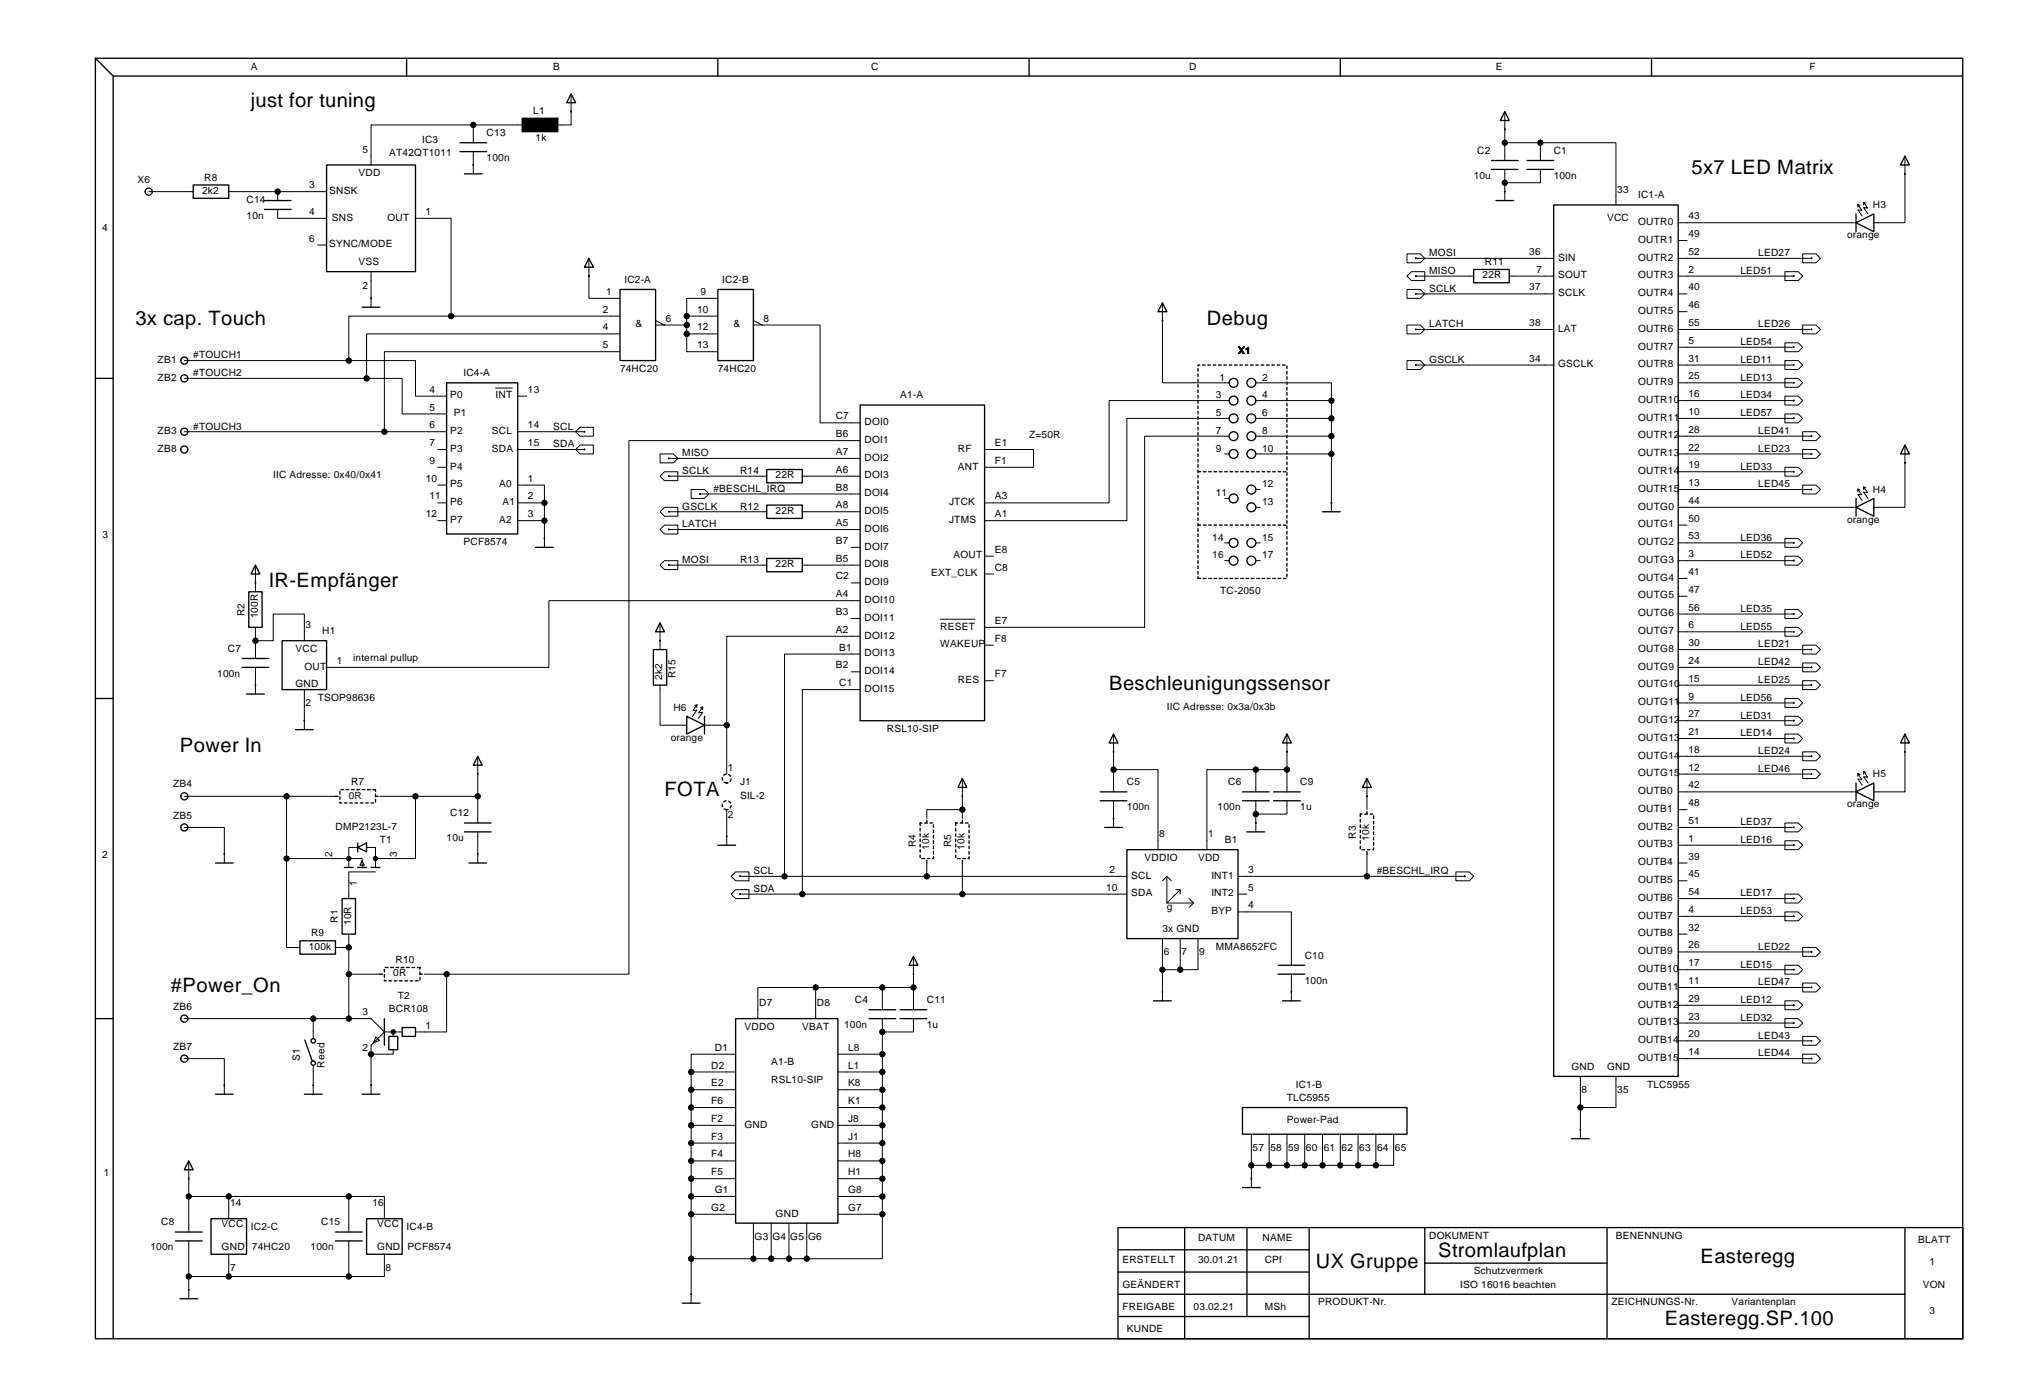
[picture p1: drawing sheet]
<svg xmlns="http://www.w3.org/2000/svg" width="581mm" height="399mm" viewBox="0 0 581 399" stroke-linecap="round" stroke-linejoin="round" font-family="sans-serif">
<defs><g id="words">
<g font-size="5.7">
<text x="71.7" y="30.6">just for tuning</text>
<text x="483.2" y="49.7">5x7 LED Matrix</text>
<text x="38.7" y="92.9">3x cap. Touch</text>
<text x="344.7" y="92.9">Debug</text>
<text x="76.8" y="167.8">IR-Empfänger</text>
<text x="316.8" y="197">Beschleunigungssensor</text>
<text x="51.4" y="214.8">Power In</text>
<text x="189.8" y="227.5">FOTA</text>
<text x="48.8" y="283.4">#Power_On</text>
<text x="410.8" y="358.9">Stromlaufplan</text>
<text x="375.9" y="362.1">UX Gruppe</text>
<text x="485.7" y="360.8">Easteregg</text>
<text x="475.6" y="378.6">Easteregg.SP.100</text>
</g>
<g font-size="2.9">
<text x="71.7" y="20.1">A</text>
<text x="158.1" y="20.1">B</text>
<text x="248.9" y="20.1">C</text>
<text x="339.7" y="20.1">D</text>
<text x="427.3" y="20.1">E</text>
<text x="516.8" y="20.1">F</text>
<text x="152.3" y="32.5">L1</text>
<text x="120.6" y="40.8">IC3</text>
<text x="139" y="38.9">C13</text>
<text x="153" y="40.1">1k</text>
<text x="103.6" y="43.6">5</text>
<text x="111.2" y="44.6">AT42QT1011</text>
<text x="139" y="46">100n</text>
<text x="422" y="44">C2</text>
<text x="443.8" y="44">C1</text>
<text x="39.3" y="52.2">X6</text>
<text x="58.4" y="51.6">R8</text>
<text x="88.4" y="53.8">3</text>
<text x="102.4" y="50.3">VDD</text>
<text x="420.9" y="51.1">10u</text>
<text x="443.8" y="51.1">100n</text>
<text x="57.7" y="55.4">2k2</text>
<text x="70.4" y="57.9">C14</text>
<text x="94" y="55.4">SNSK</text>
<text x="461.9" y="55">33</text>
<text x="467.9" y="56.7">IC1-A</text>
<text x="535" y="59.5">H3</text>
<text x="29.1" y="65.9">4</text>
<text x="70.4" y="62.5">10n</text>
<text x="88.4" y="61.4">4</text>
<text x="94.8" y="63">SNS</text>
<text x="110.7" y="63">OUT</text>
<text x="121.6" y="61.4">1</text>
<text x="459" y="63">VCC</text>
<text x="467.9" y="64.3">OUTR0</text>
<text x="482.3" y="62.6">43</text>
<text x="88.4" y="69">6</text>
<text x="94" y="70.6">SYNC/MODE</text>
<text x="467.9" y="69.4">OUTR1</text>
<text x="482.3" y="67.7">49</text>
<text x="527.6" y="68.1">orange</text>
<text x="102.4" y="75.7">VSS</text>
<text x="408.2" y="73.2">MOSI</text>
<text x="424.1" y="75.7">R11</text>
<text x="436.8" y="72.8">36</text>
<text x="438.9" y="77.9">7</text>
<text x="445.1" y="74.4">SIN</text>
<text x="467.9" y="74.4">OUTR2</text>
<text x="482.3" y="77.9">2</text>
<text x="482.3" y="72.8">52</text>
<text x="502.2" y="73.2">LED27</text>
<text x="103.6" y="82.4">2</text>
<text x="178.4" y="80.8">IC2-A</text>
<text x="206.3" y="80.8">IC2-B</text>
<text x="408.2" y="83.3">SCLK</text>
<text x="408.2" y="78.2">MISO</text>
<text x="423.5" y="79.5">22R</text>
<text x="436.8" y="83">37</text>
<text x="445.1" y="79.5">SOUT</text>
<text x="467.9" y="79.5">OUTR3</text>
<text x="482.3" y="83">40</text>
<text x="497.1" y="78.2">LED51</text>
<text x="172.2" y="89.3">2</text>
<text x="173.2" y="84.2">1</text>
<text x="199.1" y="89.3">10</text>
<text x="200.1" y="84.2">9</text>
<text x="445.1" y="84.6">SCLK</text>
<text x="467.9" y="89.7">OUTR5</text>
<text x="467.9" y="84.6">OUTR4</text>
<text x="482.3" y="88">46</text>
<text x="172.2" y="94.4">4</text>
<text x="181.5" y="93.5">&amp;</text>
<text x="190.2" y="91.9">6</text>
<text x="199.1" y="94.4">12</text>
<text x="209.5" y="93.5">&amp;</text>
<text x="218.1" y="91.9">8</text>
<text x="408.2" y="93.5">LATCH</text>
<text x="436.8" y="93.1">38</text>
<text x="445.1" y="94.8">LAT</text>
<text x="467.9" y="94.8">OUTR6</text>
<text x="482.3" y="93.1">55</text>
<text x="502.2" y="93.5">LED26</text>
<text x="172.2" y="99.5">5</text>
<text x="199.1" y="99.5">13</text>
<text x="353.6" y="101.1">X1</text>
<text x="467.9" y="99.8">OUTR7</text>
<text x="482.3" y="98.2">5</text>
<text x="497.1" y="98.6">LED54</text>
<text x="45" y="103.6">ZB1</text>
<text x="55.2" y="107.5">#TOUCH2</text>
<text x="55.2" y="102.4">#TOUCH1</text>
<text x="132.4" y="107.5">IC4-A</text>
<text x="177.1" y="106.2">74HC20</text>
<text x="205" y="106.2">74HC20</text>
<text x="408.2" y="103.6">GSCLK</text>
<text x="436.8" y="103.3">34</text>
<text x="445.1" y="104.9">GSCLK</text>
<text x="467.9" y="104.9">OUTR8</text>
<text x="482.3" y="103.3">31</text>
<text x="497.1" y="103.6">LED11</text>
<text x="45" y="108.7">ZB2</text>
<text x="122.6" y="112.2">4</text>
<text x="128.6" y="113.8">P0</text>
<text x="141.5" y="113.8">INT</text>
<text x="150.8" y="112.2">13</text>
<text x="257.1" y="113.8">A1-A</text>
<text x="347.3" y="113.8">3</text>
<text x="348.3" y="108.7">1</text>
<text x="360.5" y="113.8">4</text>
<text x="360.5" y="108.7">2</text>
<text x="467.9" y="110">OUTR9</text>
<text x="482.3" y="113.4">16</text>
<text x="482.3" y="108.4">25</text>
<text x="497.1" y="108.7">LED13</text>
<text x="497.1" y="113.8">LED34</text>
<text x="122.6" y="117.3">5</text>
<text x="129.6" y="118.9">P1</text>
<text x="238.7" y="119.8">C7</text>
<text x="347.3" y="118.9">5</text>
<text x="360.5" y="118.9">6</text>
<text x="467.9" y="115.1">OUTR10</text>
<text x="482.3" y="118.5">10</text>
<text x="497.1" y="118.9">LED57</text>
<text x="45" y="124">ZB3</text>
<text x="55.2" y="122.7">#TOUCH3</text>
<text x="122.6" y="122.3">6</text>
<text x="128.6" y="124">P2</text>
<text x="140.5" y="124">SCL</text>
<text x="150.8" y="122.3">14</text>
<text x="158.1" y="122.7">SCL</text>
<text x="238.7" y="124.9">B6</text>
<text x="247" y="121.4">DOI0</text>
<text x="293.9" y="125.2">Z=50R</text>
<text x="347.3" y="124">7</text>
<text x="360.5" y="124">8</text>
<text x="467.9" y="125.2">OUTR12</text>
<text x="467.9" y="120.2">OUTR11</text>
<text x="482.3" y="123.6">28</text>
<text x="502.2" y="124">LED41</text>
<text x="45" y="129">ZB8</text>
<text x="122.6" y="127.4">7</text>
<text x="128.6" y="129">P3</text>
<text x="140.5" y="129">SDA</text>
<text x="150.8" y="127.4">15</text>
<text x="158.1" y="127.8">SDA</text>
<text x="194.9" y="130.3">MISO</text>
<text x="238.7" y="130">A7</text>
<text x="247" y="131.6">DOI2</text>
<text x="247" y="126.5">DOI1</text>
<text x="273.6" y="129">RF</text>
<text x="284.1" y="127.4">E1</text>
<text x="347.3" y="129">9</text>
<text x="360.5" y="129">10</text>
<text x="467.9" y="130.3">OUTR13</text>
<text x="482.3" y="128.7">22</text>
<text x="502.2" y="129">LED23</text>
<text x="78" y="136.7">IIC Adresse: 0x40/0x41</text>
<text x="121.6" y="137.6">10</text>
<text x="122.6" y="132.5">9</text>
<text x="128.6" y="134.1">P4</text>
<text x="150.8" y="137.6">1</text>
<text x="194.9" y="135.4">SCLK</text>
<text x="211.4" y="135.4">R14</text>
<text x="221.6" y="136.7">22R</text>
<text x="238.7" y="135">A6</text>
<text x="247" y="136.7">DOI3</text>
<text x="273.6" y="134.1">ANT</text>
<text x="284.1" y="132.5">F1</text>
<text x="467.9" y="135.4">OUTR14</text>
<text x="482.3" y="133.8">19</text>
<text x="497.1" y="134.1">LED33</text>
<text x="122.6" y="142.7">11</text>
<text x="128.6" y="139.2">P5</text>
<text x="142.6" y="139.2">A0</text>
<text x="150.8" y="142.7">2</text>
<text x="203.8" y="140.5">#BESCHL_IRQ</text>
<text x="238.7" y="140.1">B8</text>
<text x="247" y="141.7">DOI4</text>
<text x="284.1" y="142.7">A3</text>
<text x="347.3" y="141.7">11</text>
<text x="360.5" y="139.2">12</text>
<text x="467.9" y="140.5">OUTR15</text>
<text x="482.3" y="143.9">44</text>
<text x="482.3" y="138.8">13</text>
<text x="502.2" y="139.2">LED45</text>
<text x="535" y="140.7">H4</text>
<text x="121.6" y="147.7">12</text>
<text x="128.6" y="144.3">P6</text>
<text x="128.6" y="149.4">P7</text>
<text x="142.6" y="149.4">A2</text>
<text x="143.6" y="144.3">A1</text>
<text x="150.8" y="147.7">3</text>
<text x="194.9" y="145.6">GSCLK</text>
<text x="211.4" y="145.6">R12</text>
<text x="221.6" y="146.8">22R</text>
<text x="238.7" y="145.2">A8</text>
<text x="247" y="146.8">DOI5</text>
<text x="271.1" y="149.4">JTMS</text>
<text x="271.1" y="144.3">JTCK</text>
<text x="284.1" y="147.7">A1</text>
<text x="360.5" y="144.3">13</text>
<text x="467.9" y="145.6">OUTG0</text>
<text x="482.3" y="149">50</text>
<text x="527.6" y="149.4">orange</text>
<text x="29.3" y="153.8">3</text>
<text x="132.4" y="155.7">PCF8574</text>
<text x="194.9" y="150.6">LATCH</text>
<text x="238.7" y="150.3">A5</text>
<text x="238.7" y="155.4">B7</text>
<text x="247" y="151.9">DOI6</text>
<text x="346.3" y="154.4">14</text>
<text x="360.5" y="154.4">15</text>
<text x="467.9" y="155.7">OUTG2</text>
<text x="467.9" y="150.6">OUTG1</text>
<text x="482.3" y="154.1">53</text>
<text x="497.1" y="154.4">LED36</text>
<text x="194.9" y="160.8">MOSI</text>
<text x="211.4" y="160.8">R13</text>
<text x="238.7" y="160.4">B5</text>
<text x="247" y="157">DOI7</text>
<text x="272.4" y="159.5">AOUT</text>
<text x="284.1" y="157.9">E8</text>
<text x="346.3" y="159.5">16</text>
<text x="360.5" y="159.5">17</text>
<text x="467.9" y="160.8">OUTG3</text>
<text x="482.3" y="159.2">3</text>
<text x="497.1" y="159.5">LED52</text>
<text x="221.6" y="162.1">22R</text>
<text x="238.7" y="165.5">C2</text>
<text x="247" y="167.1">DOI9</text>
<text x="247" y="162.1">DOI8</text>
<text x="266" y="164.6">EXT_CLK</text>
<text x="284.1" y="163">C8</text>
<text x="467.9" y="165.9">OUTG4</text>
<text x="482.3" y="164.2">41</text>
<text x="238.7" y="170.6">A4</text>
<text x="247" y="172.2">DOI10</text>
<text x="348.6" y="169.7">TC-2050</text>
<text x="467.9" y="171">OUTG5</text>
<text x="482.3" y="169.3">47</text>
<text x="69.8" y="176" transform="rotate(-90 69.8 176)">R2</text>
<text x="73.6" y="176.7" transform="rotate(-90 73.6 176.7)">100R</text>
<text x="87.3" y="179.5">3</text>
<text x="238.7" y="175.7">B3</text>
<text x="247" y="177.3">DOI11</text>
<text x="268.5" y="179.8">RESET</text>
<text x="284.1" y="178.2">E7</text>
<text x="467.9" y="176">OUTG6</text>
<text x="482.3" y="179.5">6</text>
<text x="482.3" y="174.4">56</text>
<text x="497.1" y="174.8">LED35</text>
<text x="497.1" y="179.8">LED55</text>
<text x="92" y="181.1">H1</text>
<text x="238.7" y="180.8">A2</text>
<text x="239.7" y="185.8">B1</text>
<text x="247" y="182.4">DOI12</text>
<text x="268.5" y="184.9">WAKEUP</text>
<text x="284.1" y="183.3">F8</text>
<text x="467.9" y="181.1">OUTG7</text>
<text x="482.3" y="184.6">30</text>
<text x="502.2" y="184.9">LED21</text>
<text x="65.1" y="186.2">C7</text>
<text x="84.4" y="186.2">VCC</text>
<text x="86.9" y="191.3">OUT</text>
<text x="96.2" y="189.6">1</text>
<text x="100.9" y="188.7">internal pullup</text>
<text x="238.7" y="190.9">B2</text>
<text x="247" y="187.5">DOI13</text>
<text x="467.9" y="186.2">OUTG8</text>
<text x="467.9" y="191.3">OUTG9</text>
<text x="482.3" y="189.6">24</text>
<text x="502.2" y="190">LED42</text>
<text x="62" y="193.3">100n</text>
<text x="84.4" y="196.4">GND</text>
<text x="189.2" y="194.2" transform="rotate(-90 189.2 194.2)">2k2</text>
<text x="193" y="193.8" transform="rotate(-90 193 193.8)">R15</text>
<text x="239.7" y="196">C1</text>
<text x="247" y="192.5">DOI14</text>
<text x="247" y="197.6">DOI15</text>
<text x="273.6" y="195.1">RES</text>
<text x="284.1" y="193.5">F7</text>
<text x="467.9" y="196.4">OUTG10</text>
<text x="482.3" y="194.7">15</text>
<text x="502.2" y="195.1">LED25</text>
<text x="87.3" y="201.8">2</text>
<text x="90.7" y="200.2">TSOP98636</text>
<text x="192.3" y="203">H6</text>
<text x="333.3" y="202.7">IIC Adresse: 0x3a/0x3b</text>
<text x="467.9" y="201.4">OUTG11</text>
<text x="482.3" y="199.8">9</text>
<text x="497.1" y="200.2">LED56</text>
<text x="253.3" y="209.1">RSL10-SIP</text>
<text x="467.9" y="206.5">OUTG12</text>
<text x="482.3" y="210">21</text>
<text x="482.3" y="204.9">27</text>
<text x="497.1" y="205.2">LED31</text>
<text x="191.6" y="211.6">orange</text>
<text x="467.9" y="211.6">OUTG13</text>
<text x="482.3" y="215">18</text>
<text x="497.1" y="210.3">LED14</text>
<text x="502.2" y="215.4">LED24</text>
<text x="207.9" y="220.1">1</text>
<text x="467.9" y="221.8">OUTG15</text>
<text x="467.9" y="216.7">OUTG14</text>
<text x="482.3" y="220.1">12</text>
<text x="502.2" y="220.5">LED46</text>
<text x="49.5" y="224.9">ZB4</text>
<text x="100.3" y="224.3">R7</text>
<text x="211.4" y="224.3">J1</text>
<text x="321.9" y="224.3">C5</text>
<text x="350.8" y="224.3">C6</text>
<text x="371.4" y="224.3">C9</text>
<text x="467.9" y="226.8">OUTB0</text>
<text x="482.3" y="225.2">42</text>
<text x="535" y="222">H5</text>
<text x="49.5" y="233.8">ZB5</text>
<text x="99.6" y="228.1">0R</text>
<text x="128.6" y="233.2">C12</text>
<text x="207.9" y="233.5">2</text>
<text x="211.4" y="228.1">SIL-2</text>
<text x="321.9" y="231.4">100n</text>
<text x="347.8" y="231.4">100n</text>
<text x="371.4" y="231.4">1u</text>
<text x="467.9" y="231.9">OUTB1</text>
<text x="482.3" y="230.3">48</text>
<text x="527.6" y="230.6">orange</text>
<text x="95.8" y="237">DMP2123L-7</text>
<text x="331.1" y="239.2">8</text>
<text x="345.1" y="239.2">1</text>
<text x="387.3" y="239.5" transform="rotate(-90 387.3 239.5)">R3</text>
<text x="467.9" y="237">OUTB2</text>
<text x="482.3" y="235.4">51</text>
<text x="497.1" y="235.7">LED37</text>
<text x="29.1" y="245.1">2</text>
<text x="94.8" y="244.9" transform="rotate(-90 94.8 244.9)">2</text>
<text x="108.5" y="240.8">T1</text>
<text x="113.3" y="244.9" transform="rotate(-90 113.3 244.9)">3</text>
<text x="127.6" y="240.3">10u</text>
<text x="261.6" y="242.1" transform="rotate(-90 261.6 242.1)">R4</text>
<text x="265.4" y="242.7" transform="rotate(-90 265.4 242.7)">10k</text>
<text x="271.7" y="242.1" transform="rotate(-90 271.7 242.1)">R5</text>
<text x="275.5" y="242.7" transform="rotate(-90 275.5 242.7)">10k</text>
<text x="327" y="245.9">VDDIO</text>
<text x="342.2" y="245.9">VDD</text>
<text x="349.8" y="240.8">B1</text>
<text x="391.1" y="240.2" transform="rotate(-90 391.1 240.2)">10k</text>
<text x="467.9" y="242.1">OUTB3</text>
<text x="482.3" y="245.5">39</text>
<text x="482.3" y="240.4">1</text>
<text x="497.1" y="240.8">LED16</text>
<text x="215.2" y="249.7">SCL</text>
<text x="317" y="249.3">2</text>
<text x="323.2" y="251">SCL</text>
<text x="346" y="251">INT1</text>
<text x="356.5" y="249.3">3</text>
<text x="393.3" y="249.7">#BESCHL_IRQ</text>
<text x="467.9" y="247.2">OUTB4</text>
<text x="482.3" y="250.6">45</text>
<text x="101.9" y="253" transform="rotate(-90 101.9 253)">1</text>
<text x="215.2" y="254.8">SDA</text>
<text x="315.9" y="254.4">10</text>
<text x="323.2" y="256">SDA</text>
<text x="346" y="256">INT2</text>
<text x="356.5" y="254.4">5</text>
<text x="467.9" y="252.2">OUTB5</text>
<text x="467.9" y="257.3">OUTB6</text>
<text x="482.3" y="255.7">54</text>
<text x="497.1" y="256">LED17</text>
<text x="96.5" y="263.7" transform="rotate(-90 96.5 263.7)">R1</text>
<text x="333.3" y="259.9">g</text>
<text x="346" y="261.1">BYP</text>
<text x="356.5" y="259.5">4</text>
<text x="467.9" y="262.4">OUTB7</text>
<text x="482.3" y="260.8">4</text>
<text x="497.1" y="261.1">LED53</text>
<text x="88.8" y="267.5">R9</text>
<text x="100.3" y="264.3" transform="rotate(-90 100.3 264.3)">10R</text>
<text x="332" y="266.2">3x GND</text>
<text x="467.9" y="267.5">OUTB8</text>
<text x="482.3" y="265.8">32</text>
<text x="88.2" y="271.3">100k</text>
<text x="113" y="275.1">R10</text>
<text x="332.4" y="272.9">6</text>
<text x="337.5" y="272.9">7</text>
<text x="342.6" y="272.9">9</text>
<text x="347.3" y="271.3">MMA8652FC</text>
<text x="372.7" y="273.8">C10</text>
<text x="467.9" y="272.6">OUTB9</text>
<text x="482.3" y="270.9">26</text>
<text x="502.2" y="271.3">LED22</text>
<text x="112.3" y="278.9">0R</text>
<text x="372.7" y="280.9">100n</text>
<text x="467.9" y="277.6">OUTB10</text>
<text x="482.3" y="281.1">11</text>
<text x="482.3" y="276">17</text>
<text x="497.1" y="276.4">LED15</text>
<text x="502.2" y="281.4">LED47</text>
<text x="113.6" y="285.3">T2</text>
<text x="216.8" y="287.4">D7</text>
<text x="233.3" y="287.4">D8</text>
<text x="244.2" y="286.5">C4</text>
<text x="264.7" y="286.5">C11</text>
<text x="467.9" y="282.7">OUTB11</text>
<text x="467.9" y="287.8">OUTB12</text>
<text x="482.3" y="286.2">29</text>
<text x="497.1" y="286.5">LED12</text>
<text x="49.5" y="288.4">ZB6</text>
<text x="103.6" y="290">3</text>
<text x="111.1" y="289.1">BCR108</text>
<text x="121.6" y="293.8">1</text>
<text x="241.1" y="293.6">100n</text>
<text x="264.7" y="293.6">1u</text>
<text x="467.9" y="292.9">OUTB13</text>
<text x="482.3" y="291.2">23</text>
<text x="497.1" y="291.6">LED32</text>
<text x="49.5" y="299.9">ZB7</text>
<text x="212.7" y="294.1">VDDO</text>
<text x="229.2" y="294.1">VBAT</text>
<text x="467.9" y="298">OUTB14</text>
<text x="482.3" y="296.3">20</text>
<text x="502.2" y="296.7">LED43</text>
<text x="85.7" y="303" transform="rotate(-90 85.7 303)">S1</text>
<text x="92.7" y="304.9" transform="rotate(-90 92.7 304.9)">Reed</text>
<text x="103.6" y="300.1">2</text>
<text x="203.2" y="305.2">D2</text>
<text x="204.2" y="300.1">D1</text>
<text x="220.3" y="304.3">A1-B</text>
<text x="242.2" y="305.2">L1</text>
<text x="242.2" y="300.1">L8</text>
<text x="448.9" y="305.6">GND</text>
<text x="459" y="305.6">GND</text>
<text x="467.9" y="303">OUTB15</text>
<text x="482.3" y="301.4">14</text>
<text x="502.2" y="301.8">LED44</text>
<text x="203.2" y="310.3">E2</text>
<text x="220.3" y="309.4">RSL10-SIP</text>
<text x="242.2" y="310.3">K8</text>
<text x="370.1" y="310.7">IC1-B</text>
<text x="470.5" y="310.7">TLC5955</text>
<text x="203.2" y="315.4">F6</text>
<text x="242.2" y="315.4">K1</text>
<text x="367.6" y="314.5">TLC5955</text>
<text x="451.8" y="312.3">8</text>
<text x="461.9" y="312.3">35</text>
<text x="203.2" y="320.5">F2</text>
<text x="212.7" y="322.1">GND</text>
<text x="231.7" y="322.1">GND</text>
<text x="242.2" y="320.5">J8</text>
<text x="367.6" y="320.8">Power-Pad</text>
<text x="203.2" y="325.5">F3</text>
<text x="242.2" y="325.5">J1</text>
<text x="357.8" y="328.8">57</text>
<text x="362.9" y="328.8">58</text>
<text x="368" y="328.8">59</text>
<text x="373" y="328.8">60</text>
<text x="378.1" y="328.8">61</text>
<text x="383.2" y="328.8">62</text>
<text x="388.3" y="328.8">63</text>
<text x="393.4" y="328.8">64</text>
<text x="398.4" y="328.8">65</text>
<text x="29.7" y="335.8">1</text>
<text x="203.2" y="330.6">F4</text>
<text x="203.2" y="335.7">F5</text>
<text x="242.2" y="335.7">H1</text>
<text x="242.2" y="330.6">H8</text>
<text x="204.2" y="340.8">G1</text>
<text x="242.2" y="340.8">G8</text>
<text x="65.7" y="344.6">14</text>
<text x="106.4" y="344.6">16</text>
<text x="203.2" y="345.9">G2</text>
<text x="221.6" y="347.5">GND</text>
<text x="242.2" y="345.9">G7</text>
<text x="46" y="350">C8</text>
<text x="63.3" y="350.5">VCC</text>
<text x="71.7" y="351.3">IC2-C</text>
<text x="91.8" y="350">C15</text>
<text x="107.8" y="350.5">VCC</text>
<text x="116.1" y="351.3">IC4-B</text>
<text x="408.2" y="353.8">DOKUMENT</text>
<text x="461.6" y="353.8">BENENNUNG</text>
<text x="43" y="357.1">100n</text>
<text x="63.3" y="357.1">GND</text>
<text x="71.9" y="357.1">74HC20</text>
<text x="88.7" y="357.1">100n</text>
<text x="107.8" y="357.1">GND</text>
<text x="116.4" y="357.1">PCF8574</text>
<text x="215.6" y="354.2">G3</text>
<text x="220.6" y="354.2">G4</text>
<text x="225.7" y="354.2">G5</text>
<text x="230.8" y="354.2">G6</text>
<text x="342.2" y="354.5">DATUM</text>
<text x="360.6" y="354.5">NAME</text>
<text x="547.9" y="355.1">BLATT</text>
<text x="65.7" y="363.1">7</text>
<text x="110.2" y="363.1">8</text>
<text x="320.6" y="360.8">ERSTELLT</text>
<text x="342.2" y="360.8">30.01.21</text>
<text x="361.3" y="360.8">CPf</text>
<text x="420.9" y="364">Schutzvermerk</text>
<text x="551.1" y="361.5">1</text>
<text x="320.6" y="367.8">GEÄNDERT</text>
<text x="417.1" y="367.8">ISO 16016 beachten</text>
<text x="549.2" y="367.8">VON</text>
<text x="320.6" y="374.2">FREIGABE</text>
<text x="340.9" y="374.2">03.02.21</text>
<text x="361.3" y="374.2">MSh</text>
<text x="376.5" y="372.9">PRODUKT-Nr.</text>
<text x="460.3" y="372.9">ZEICHNUNGS-Nr.</text>
<text x="494.6" y="372.9">Variantenplan</text>
<text x="551.1" y="375.4">3</text>
<text x="321.9" y="380.5">KUNDE</text>
</g>
</g></defs>
<g fill="none" stroke="#000" stroke-width=".29">
<path d="M135.2 35.7h-29.2v11.4M135.2 35.7v5.1M135.2 35.7h14M163.1 26.8v8.9h-3.8M429.8 31.9v14M42.5 54.7h12.7M65.3 54.7h28M79.3 59.8v2.6h14M79.3 54.7v2.6M135.2 43.3v6.4M429.8 48.4v8.9M429.8 40.8h10.2"/>
<path d="M440 40.8h21.6v17.8M440 48.4v3.8h-10.2M440 40.8v5.1M530.7 59.2v-.8l1.1 1.7-1.1-.2 1.2 1.8M530.7 58.4l.6 .3M532.3 58.6v-.8l1.2 1.6-1.2-.1 1.3 1.8M532.3 57.8l.7 .2M544.1 44.6v19h-8.9M90.7 70h2.6M106 77.6v10.2M118.7 62.4h10.1v27.9M168.2 73.8v11.4h8.9"/>
<path d="M401.9 72.5h3.8l1.3 1.3-1.3 1.3h-3.8zM401.9 78.9l1.3-1.3h3.8v2.5h-3.8zM404.4 73.8h39.4M404.4 78.9h16.5M431.1 78.9h12.7M479.4 73.8h38.1M479.4 63.6h50.8M479.4 78.9h33M479.4 68.7h2.5M509.8 77.6h3.9l1.2 1.3-1.2 1.2h-3.9zM514.9 72.5h3.8l1.3 1.3-1.3 1.3h-3.8zM128.8 90.3h-29.2v12.7"/>
<path d="M128.8 90.3h48.3M177.1 95.4h-72.4v12.7h-52.1M187.3 91.6l2.5 1.2h-2.5zM189.8 92.8h6.4M196.2 95.4v5.1h8.8M196.2 90.3v5.1M196.2 90.3h8.8M196.2 95.4h8.8M205 85.2h-8.8v5.1M215.2 91.6l2.5 1.2h-2.5zM217.7 92.8h16.6v28h11.4M332 86.5v22.9h19.1"/>
<path d="M401.9 82.7h3.8l1.3 1.3-1.3 1.2h-3.8zM401.9 92.8h3.8l1.3 1.3-1.3 1.3h-3.8zM404.4 94.1h39.4M404.4 84h39.4M479.4 94.1h38.1M479.4 99.2h33M479.4 84h2.5M479.4 89h2.5M509.8 97.9h3.9l1.2 1.3-1.2 1.3h-3.9zM514.9 92.8h3.8l1.3 1.3-1.3 1.3h-3.8zM52.6 103h47M99.6 103h19.1v10.2h8.9"/>
<path d="M104.7 108.1h10.2v10.1h12.7M141.5 110.8h4.8M147.9 113.2h2.5M177.1 100.5h-67.3v22.8M351.1 119.5h-29.2v29.2h-40.7M351.1 114.4h-34.3v29.2h-35.6M358.7 109.4h21.6v5M358.7 119.5h21.6v5.1M358.7 114.4h21.6M380.3 114.4v5.1M401.9 103h3.8l1.3 1.3-1.3 1.2h-3.8zM404.4 104.3h39.4"/>
<path d="M479.4 114.4h33M479.4 109.4h33M479.4 104.3h33M479.4 119.5h33M509.8 108.1h3.9l1.2 1.3-1.2 1.2h-3.9zM509.8 103h3.9l1.2 1.3-1.2 1.2h-3.9zM509.8 113.2h3.9l1.2 1.2-1.2 1.3h-3.9zM509.8 118.2h3.9l1.2 1.3-1.2 1.3h-3.9zM52.6 123.3h75M125 128.4h2.6M125 133.5h2.6M125 138.6h2.6"/>
<path d="M147.9 138.6h7.6v5M147.9 123.3h19M147.9 128.4h19M164.4 128.4l1.3-1.3h3.8v2.6h-3.8zM164.4 123.3l1.3-1.2h3.8v2.5h-3.8zM188.5 129.7h3.8l1.3 1.2-1.3 1.3h-3.8zM188.5 136l1.3-1.2h3.8v2.5h-3.8zM191.1 136h27.9M191.1 130.9h54.6M197.4 139.8h3.8l1.3 1.3-1.3 1.3h-3.8zM229.2 136h16.5M245.7 125.9h-66.1v152.4h-52"/>
<path d="M281.2 128.4h14v5.1h-14M349.8 129.7h1.3M351.1 124.6h-24.1v54.6h-45.8M358.7 129.7h21.6M358.7 124.6h21.6M358.7 139.8h1.3M380.3 124.6v21.6M479.4 129.7h38.1M479.4 124.6h38.1M479.4 139.8h38.1M479.4 134.8h33M509.8 133.5h3.9l1.2 1.3-1.2 1.2h-3.9z"/>
<path d="M514.9 123.3h3.8l1.3 1.3-1.3 1.3h-3.8zM514.9 138.6h3.8l1.3 1.2-1.3 1.3h-3.8zM514.9 128.4h3.8l1.3 1.3-1.3 1.2h-3.8zM530.7 139.7l.6 .3M532.3 139.8v-.7l1.2 1.6-1.2-.1 1.3 1.8M532.3 139.1l.7 .2M544.1 127.1v17.8h-8.9M125 143.6h2.6M125 148.7h2.6M147.9 143.6h7.6M147.9 148.7h7.6M155.5 143.6v12.7"/>
<path d="M188.5 151.3l1.3-1.3h3.8v2.5h-3.8zM188.5 146.2l1.3-1.3h3.8v2.6h-3.8zM191.1 146.2h27.9M191.1 151.3h54.6M200 141.1h45.7M229.2 146.2h16.5M243.1 156.3h2.6M281.2 158.9h2.6M349.8 155.1h1.3M349.8 142.4h1.3M358.7 144.9h1.3M358.7 155.1h1.3"/>
<path d="M479.4 144.9h50.8M479.4 155.1h33M479.4 150h2.5M509.8 153.8h3.9l1.2 1.3-1.2 1.2h-3.9zM509.8 158.9h3.9l1.2 1.3-1.2 1.2h-3.9zM530.7 140.5v-.8l1.1 1.7-1.1-.2 1.2 1.8M73 161.4v7.6M73 179.2v8.9M188.5 161.4l1.3-1.2h3.8v2.5h-3.8zM188.5 177.9v7.7M191.1 161.4h27.9M229.2 161.4h16.5"/>
<path d="M243.1 166.5h2.6M243.1 176.7h2.6M245.7 171.6h-88.9v19h-63.5M268.5 176.9h10M281.2 164h2.6M349.8 160.2h1.3M358.7 160.2h1.3M479.4 175.4h33M479.4 160.2h33M479.4 165.2h2.5M479.4 170.3h2.5M509.8 174.1h3.9l1.2 1.3-1.2 1.3h-3.9z"/>
<path d="M509.8 179.2h3.9l1.2 1.3-1.2 1.2h-3.9zM73 183h5v-7.6h8.9v7.6M73 190.6v7.7M86.9 197v11.4M188.5 195.7v11.4h7.7M243.1 191.9h2.6M245.7 181.7h-38.1v25.4M245.7 186.8h-21.6v63.5M245.7 197h-16.5v58.4M281.2 184.3h2.6M281.2 194.4h2.6M479.4 180.5h33"/>
<path d="M479.4 195.7h38.1M479.4 190.6h38.1M479.4 185.6h38.1M509.8 199.5h3.9l1.2 1.3-1.2 1.3h-3.9zM514.9 189.4h3.8l1.3 1.2-1.3 1.3h-3.8zM514.9 184.3h3.8l1.3 1.3-1.3 1.2h-3.8zM514.9 194.4h3.8l1.3 1.3-1.3 1.3h-3.8zM136.5 216v19.1M199.1 202.1v-.8l-1.2 1.7 1.2-.2-1.3 1.8M199.1 201.3l-.7 .3M200.7 202.7v-.8l-1.1 1.7 1.1-.1-1.2 1.7M200.7 201.9l-.6 .3"/>
<path d="M201.2 207.1h6.4M207.6 207.1v14M318.1 219.8h12.7v22.9M318.1 209.7v16.5M358.7 219.8h-14v22.9M358.7 219.8v6.4M358.7 219.8h8.9M367.6 209.7v16.5M479.4 200.8h33M479.4 205.9h33M479.4 211h33M479.4 216h38.1"/>
<path d="M509.8 204.6h3.9l1.2 1.3-1.2 1.2h-3.9zM509.8 209.7h3.9l1.2 1.3-1.2 1.2h-3.9zM514.9 214.8h3.8l1.3 1.2-1.3 1.3h-3.8zM514.9 219.8h3.8l1.3 1.3-1.3 1.3h-3.8zM544.1 209.7v16.5h-8.9M52.6 236.4h11.5v10.1M52.6 227.5h43.2M81.9 227.5v17.7M108.5 227.5h28M118.7 227.5v17.7h-11.4v2.6M136.5 237.6v8.9M207.6 231.3v10.1"/>
<path d="M274.9 231.3h-10.2v2.5M274.9 222.4v11.4M318.1 228.7v7.7M358.7 228.7v8.9M367.6 228.7v3.8h-8.9M390.5 222.4v8.9M479.4 221.1h38.1M479.4 226.2h50.8M479.4 236.4h33M479.4 231.3h2.5M509.8 235.1h3.9l1.2 1.3-1.2 1.2h-3.9zM530.7 221.7v-.7l1.1 1.6-1.1-.1 1.2 1.8"/>
<path d="M530.7 221l.6 .2M532.3 221.1v-.8l1.2 1.7-1.2-.1 1.3 1.8M532.3 220.3l.7 .3M81.9 245.2v25.4h3.8M81.9 245.2h17.7v2.6M102.2 242.1h-2.6v3.1h3.8v2.6M103.4 245.9l.7 1.2h-1.3zM104.7 242.1h2.6v3.1M107.3 249.1h-7.7v7.6M208.9 255.4l1.2-1.3h3.8v2.6h-3.8zM210.1 249.1h3.8v2.5h-3.8l-1.2-1.3zM211.4 250.3h110.5"/>
<path d="M211.4 255.4h110.5M264.7 246.5v3.8M274.9 246.5v8.9M332 251.6l1.3-1.3 1.3 1.3M333.3 257.9h7.6M333.3 250.3v7.6M335.9 254.1h1.2v1.3M337.1 254.1l-3.8 3.8M339.7 256.7l1.2 1.2-1.2 1.3M353.6 250.3h64.8M353.6 255.4h2.6M390.5 244v6.3"/>
<path d="M415.9 249.1h3.8l1.2 1.2-1.2 1.3h-3.8zM479.4 241.4h33M479.4 256.7h33M479.4 246.5h2.5M479.4 251.6h2.5M509.8 255.4h3.9l1.2 1.3-1.2 1.2h-3.9zM509.8 240.2h3.9l1.2 1.2-1.2 1.3h-3.9zM95.8 270.6h3.8M99.6 266.8v11.5M108.5 278.3h-8.9v12.7M121.2 278.3h6.4M127.6 278.3v16.5h-8.9"/>
<path d="M260.9 273.2v15.2M332 277h5.1M332 268.1v17.8M337.1 268.1v8.9M342.2 268.1v8.9h-5.1M353.6 260.5h15.3v15.2M368.9 278.3v7.6M479.4 277h33M479.4 261.8h33M479.4 271.9h38.1M479.4 266.8h2.5M509.8 260.5h3.9l1.2 1.3-1.2 1.2h-3.9z"/>
<path d="M509.8 275.7h3.9l1.2 1.3-1.2 1.3h-3.9zM514.9 270.6h3.8l1.3 1.3-1.3 1.3h-3.8zM52.6 291h36.9M99.6 291h-10.1v5.7M99.6 291h6.4l3.8 3.8M107.4 296.2l1 1-1.8 .7zM109.8 294.8l-3.8 3.8v14M109.8 294.8h5.1M112.3 299.9v1.2h-6.3M112.3 294.8v1.2M233 282.1h-16.5v8.9M252 282.1h-19v8.9"/>
<path d="M252 282.1v6.3M252 291v25.4M252 282.1h8.9M260.9 291v3.8h-8.9M479.4 292.2h33M479.4 282.1h38.1M479.4 297.3h38.1M479.4 287.2h33M509.8 285.9h3.9l1.2 1.3-1.2 1.2h-3.9zM509.8 291h3.9l1.2 1.2-1.2 1.3h-3.9zM514.9 280.8h3.8l1.3 1.3-1.3 1.2h-3.8zM514.9 296h3.8l1.3 1.3-1.3 1.3h-3.8z"/>
<path d="M52.6 302.4h11.5v10.2M89.5 304.3v8.3M197.4 311.3h12.7M197.4 306.2v20.3M197.4 316.4h12.7M197.4 306.2h12.7M210.1 301.1h-12.7v5.1M239.3 311.3h12.7M239.3 316.4h12.7M239.3 301.1h12.7M239.3 306.2h12.7M252 316.4v15.2"/>
<path d="M451.4 307.5v17.8M461.6 307.5v8.9h-10.2M479.4 302.4h38.1M514.9 301.1h3.8l1.3 1.3-1.3 1.3h-3.8zM53.9 331.6v20.3M197.4 336.7v35.5M197.4 336.7h12.7M197.4 331.6h12.7M197.4 321.4h12.7M210.1 326.5h-12.7v10.2M239.3 336.7h12.7M239.3 331.6h12.7"/>
<path d="M239.3 321.4h12.7M239.3 326.5h12.7M252 336.7v10.1M252 331.6v5.1M357.4 332.9h10.2M357.4 324v15.2M362.5 324v8.9M367.6 332.9h10.2M367.6 324v8.9M372.7 324v8.9M377.8 332.9h15.2M377.8 324v8.9"/>
<path d="M382.8 324v8.9M387.9 324v8.9M393 324v8.9M398.1 324v8.9h-5.1M53.9 354.5v16.5M53.9 341.8h45.7M65.3 341.8v6.3M65.3 358.3v6.3M99.6 341.8h10.2v6.3M99.6 341.8v10.1M99.6 354.5v10.1M109.8 358.3v6.3h-44.5"/>
<path d="M197.4 341.8h12.7M197.4 346.8h12.7M197.4 359.5h22.9M215.2 349.4v10.1M220.3 349.4v10.1h5.1M225.4 359.5h5M225.4 349.4v10.1M230.4 349.4v10.1M239.3 341.8h12.7M239.3 346.8h12.7M252 346.8v12.7h-21.6M53.9 364.6h11.4"/>
</g>
<g fill="none" stroke="#000" stroke-width=".38" stroke-dasharray=".8 .8">
<path d="M342.2 104.3h25.4v60.9h-25.4zM342.2 134.8h25.4M342.2 150h25.4M95.8 227.5h1.3M97.1 225.6h10.2v3.8h-10.2zM107.3 227.5h1.2M262.8 235.1h3.8v10.1h-3.8zM264.7 235.1v-1.3M273 235.1h3.8v10.1h-3.8zM274.9 235.1v-1.3M388.6 232.5h3.8v10.2h-3.8zM390.5 232.5v-1.2"/>
<path d="M264.7 246.5v-1.3M274.9 246.5v-1.3M390.5 244v-1.3M108.5 278.3h1.3M109.8 276.4h10.2v3.8h-10.2zM120 278.3h1.2"/>
<circle cx="207.6" cy="230" r="1.27"/>
<circle cx="207.6" cy="222.4" r="1.27"/>
</g>
<g fill="#000" stroke="#000" stroke-width=".29">
<circle cx="135.2" cy="35.7" r=".76"/>
<circle cx="163.1" cy="31.9" r=".13"/>
<circle cx="429.8" cy="37" r=".13"/>
<circle cx="79.3" cy="54.7" r=".76"/>
<circle cx="135.2" cy="47.1" r=".13"/>
<circle cx="429.8" cy="54.7" r=".13"/>
<circle cx="429.8" cy="40.8" r=".76"/>
<circle cx="429.8" cy="52.2" r=".76"/>
<circle cx="440" cy="40.8" r=".76"/>
<circle cx="544.1" cy="49.7" r=".13"/>
<circle cx="168.2" cy="78.9" r=".13"/>
<circle cx="404.4" cy="78.9" r=".13"/>
<circle cx="404.4" cy="73.8" r=".13"/>
<circle cx="512.4" cy="78.9" r=".13"/>
<circle cx="517.5" cy="73.8" r=".13"/>
<circle cx="106" cy="85.2" r=".13"/>
<circle cx="128.8" cy="90.3" r=".76"/>
<circle cx="196.2" cy="95.4" r=".76"/>
<circle cx="196.2" cy="92.8" r=".76"/>
<circle cx="196.2" cy="90.3" r=".76"/>
<circle cx="332" cy="91.6" r=".13"/>
<circle cx="404.4" cy="84" r=".13"/>
<circle cx="404.4" cy="94.1" r=".13"/>
<circle cx="512.4" cy="99.2" r=".13"/>
<circle cx="517.5" cy="94.1" r=".13"/>
<circle cx="99.6" cy="103" r=".76"/>
<circle cx="104.7" cy="108.1" r=".76"/>
<circle cx="380.3" cy="114.4" r=".76"/>
<circle cx="380.3" cy="119.5" r=".76"/>
<circle cx="404.4" cy="104.3" r=".13"/>
<circle cx="512.4" cy="114.4" r=".13"/>
<circle cx="512.4" cy="109.4" r=".13"/>
<circle cx="512.4" cy="119.5" r=".13"/>
<circle cx="512.4" cy="104.3" r=".13"/>
<circle cx="109.8" cy="123.3" r=".76"/>
<circle cx="166.9" cy="123.3" r=".13"/>
<circle cx="166.9" cy="128.4" r=".13"/>
<circle cx="191.1" cy="136" r=".13"/>
<circle cx="191.1" cy="130.9" r=".13"/>
<circle cx="380.3" cy="129.7" r=".76"/>
<circle cx="380.3" cy="124.6" r=".76"/>
<circle cx="512.4" cy="134.8" r=".13"/>
<circle cx="517.5" cy="124.6" r=".13"/>
<circle cx="517.5" cy="129.7" r=".13"/>
<circle cx="517.5" cy="139.8" r=".13"/>
<circle cx="544.1" cy="132.2" r=".13"/>
<circle cx="155.5" cy="153.8" r=".13"/>
<circle cx="155.5" cy="143.6" r=".76"/>
<circle cx="155.5" cy="148.7" r=".76"/>
<circle cx="191.1" cy="151.3" r=".13"/>
<circle cx="191.1" cy="146.2" r=".13"/>
<circle cx="200" cy="141.1" r=".13"/>
<circle cx="380.3" cy="143.6" r=".13"/>
<circle cx="512.4" cy="155.1" r=".13"/>
<circle cx="73" cy="166.5" r=".13"/>
<circle cx="191.1" cy="161.4" r=".13"/>
<circle cx="512.4" cy="175.4" r=".13"/>
<circle cx="512.4" cy="160.2" r=".13"/>
<circle cx="73" cy="195.7" r=".13"/>
<circle cx="73" cy="183" r=".76"/>
<circle cx="188.5" cy="183" r=".13"/>
<circle cx="512.4" cy="180.5" r=".13"/>
<circle cx="517.5" cy="195.7" r=".13"/>
<circle cx="517.5" cy="185.6" r=".13"/>
<circle cx="517.5" cy="190.6" r=".13"/>
<circle cx="86.9" cy="205.9" r=".13"/>
<circle cx="207.6" cy="207.1" r=".76"/>
<circle cx="318.1" cy="214.8" r=".13"/>
<circle cx="318.1" cy="219.8" r=".76"/>
<circle cx="358.7" cy="219.8" r=".76"/>
<circle cx="367.6" cy="214.8" r=".13"/>
<circle cx="367.6" cy="219.8" r=".76"/>
<circle cx="512.4" cy="200.8" r=".13"/>
<circle cx="512.4" cy="211" r=".13"/>
<circle cx="512.4" cy="205.9" r=".13"/>
<circle cx="517.5" cy="216" r=".13"/>
<circle cx="544.1" cy="214.8" r=".13"/>
<circle cx="81.9" cy="227.5" r=".76"/>
<circle cx="118.7" cy="227.5" r=".76"/>
<circle cx="136.5" cy="221.1" r=".13"/>
<circle cx="136.5" cy="227.5" r=".76"/>
<circle cx="207.6" cy="238.9" r=".13"/>
<circle cx="274.9" cy="227.5" r=".13"/>
<circle cx="274.9" cy="231.3" r=".76"/>
<circle cx="318.1" cy="233.8" r=".13"/>
<circle cx="358.7" cy="235.1" r=".13"/>
<circle cx="358.7" cy="232.5" r=".76"/>
<circle cx="390.5" cy="227.5" r=".13"/>
<circle cx="512.4" cy="236.4" r=".13"/>
<circle cx="517.5" cy="221.1" r=".13"/>
<circle cx="64.1" cy="244" r=".13"/>
<circle cx="81.9" cy="245.2" r=".76"/>
<circle cx="99.6" cy="245.2" r=".64"/>
<circle cx="107.3" cy="245.2" r=".64"/>
<circle cx="136.5" cy="244" r=".13"/>
<circle cx="211.4" cy="255.4" r=".13"/>
<circle cx="211.4" cy="250.3" r=".13"/>
<circle cx="224.1" cy="250.3" r=".76"/>
<circle cx="229.2" cy="255.4" r=".76"/>
<circle cx="264.7" cy="250.3" r=".76"/>
<circle cx="274.9" cy="255.4" r=".76"/>
<circle cx="390.5" cy="250.3" r=".76"/>
<circle cx="418.4" cy="250.3" r=".13"/>
<circle cx="512.4" cy="241.4" r=".13"/>
<circle cx="512.4" cy="256.7" r=".13"/>
<circle cx="99.6" cy="278.3" r=".76"/>
<circle cx="99.6" cy="270.6" r=".76"/>
<circle cx="127.6" cy="278.3" r=".76"/>
<circle cx="260.9" cy="278.3" r=".13"/>
<circle cx="332" cy="277" r=".76"/>
<circle cx="337.1" cy="277" r=".76"/>
<circle cx="512.4" cy="277" r=".13"/>
<circle cx="512.4" cy="261.8" r=".13"/>
<circle cx="517.5" cy="271.9" r=".13"/>
<circle cx="89.5" cy="291" r=".76"/>
<circle cx="99.6" cy="291" r=".76"/>
<circle cx="112.3" cy="294.8" r=".64"/>
<circle cx="233" cy="282.1" r=".76"/>
<circle cx="252" cy="294.8" r=".76"/>
<circle cx="252" cy="282.1" r=".76"/>
<circle cx="260.9" cy="282.1" r=".76"/>
<circle cx="332" cy="283.3" r=".13"/>
<circle cx="368.9" cy="283.3" r=".13"/>
<circle cx="512.4" cy="292.2" r=".13"/>
<circle cx="512.4" cy="287.2" r=".13"/>
<circle cx="517.5" cy="282.1" r=".13"/>
<circle cx="517.5" cy="297.3" r=".13"/>
<circle cx="64.1" cy="310" r=".13"/>
<circle cx="89.5" cy="310" r=".13"/>
<circle cx="106" cy="310" r=".13"/>
<circle cx="106" cy="301.1" r=".76"/>
<circle cx="197.4" cy="311.3" r=".76"/>
<circle cx="197.4" cy="306.2" r=".76"/>
<circle cx="197.4" cy="316.4" r=".76"/>
<circle cx="252" cy="306.2" r=".76"/>
<circle cx="252" cy="311.3" r=".76"/>
<circle cx="252" cy="316.4" r=".76"/>
<circle cx="252" cy="301.1" r=".76"/>
<circle cx="451.4" cy="316.4" r=".76"/>
<circle cx="517.5" cy="302.4" r=".13"/>
<circle cx="53.9" cy="336.7" r=".13"/>
<circle cx="197.4" cy="336.7" r=".76"/>
<circle cx="197.4" cy="321.4" r=".76"/>
<circle cx="197.4" cy="326.5" r=".76"/>
<circle cx="197.4" cy="331.6" r=".76"/>
<circle cx="252" cy="331.6" r=".76"/>
<circle cx="252" cy="321.4" r=".76"/>
<circle cx="252" cy="326.5" r=".76"/>
<circle cx="252" cy="336.7" r=".76"/>
<circle cx="357.4" cy="336.7" r=".13"/>
<circle cx="357.4" cy="332.9" r=".76"/>
<circle cx="362.5" cy="332.9" r=".76"/>
<circle cx="367.6" cy="332.9" r=".76"/>
<circle cx="372.7" cy="332.9" r=".76"/>
<circle cx="377.8" cy="332.9" r=".76"/>
<circle cx="382.8" cy="332.9" r=".76"/>
<circle cx="387.9" cy="332.9" r=".76"/>
<circle cx="393" cy="332.9" r=".76"/>
<circle cx="451.4" cy="322.7" r=".13"/>
<circle cx="53.9" cy="341.8" r=".76"/>
<circle cx="65.3" cy="341.8" r=".76"/>
<circle cx="99.6" cy="341.8" r=".76"/>
<circle cx="197.4" cy="341.8" r=".76"/>
<circle cx="197.4" cy="359.5" r=".76"/>
<circle cx="197.4" cy="346.8" r=".76"/>
<circle cx="215.2" cy="359.5" r=".76"/>
<circle cx="220.3" cy="359.5" r=".76"/>
<circle cx="225.4" cy="359.5" r=".76"/>
<circle cx="230.4" cy="359.5" r=".76"/>
<circle cx="252" cy="341.8" r=".76"/>
<circle cx="252" cy="346.8" r=".76"/>
<circle cx="53.9" cy="368.4" r=".13"/>
<circle cx="53.9" cy="364.6" r=".76"/>
<circle cx="65.3" cy="364.6" r=".76"/>
<circle cx="99.6" cy="364.6" r=".76"/>
<circle cx="197.4" cy="369.7" r=".13"/>
</g>
<g fill="none" stroke="#000" stroke-width=".38">
<path d="M27.2 16.6h533.4v365.8h-533.4zM27.2 16.6l5.1 5.1v360.7M116.1 16.6v5.1M205 16.6v5.1M293.9 16.6v5.1M382.8 16.6v5.1M471.7 16.6v5.1M32.3 21.7h528.3M163.1 26.8l1.3 2.5h-2.5zM429.8 31.9l1.3 2.5h-2.5zM55.2 52.8h10.1v3.8h-10.1zM75.5 57.3h7.6"/>
<path d="M75.5 59.8h7.6M93.3 47.1h25.4v30.5h-25.4zM131.4 40.8h7.6M131.4 43.3h7.6M132.7 49.7h5M426 45.9h7.6M426 48.4h7.6M427.3 57.3h5.1M436.2 45.9h7.6M436.2 48.4h7.6M443.8 58.6h35.6v248.9h-35.6zM544.1 44.6l1.3 2.5h-2.5z"/>
<path d="M168.2 73.8l1.3 2.5h-2.6zM420.9 77h10.2v3.8h-10.2zM530.2 63.6l5-2.5v5.1zM530.2 61.1v5.1M103.4 87.8h5.1M177.1 82.7h10.2v20.3h-10.2zM205 82.7h10.2v20.3h-10.2zM332 86.5l1.3 2.5h-2.5zM27.2 108.1h5.1M127.6 109.4h20.3v43.1h-20.3zM245.7 115.7h35.5v90.2h-35.5zM219 134.1h10.2v3.8h-10.2z"/>
<path d="M544.1 127.1l1.3 2.6h-2.5zM153 156.3h5.1M219 144.3h10.2v3.8h-10.2zM219 159.5h10.2v3.8h-10.2zM377.8 146.2h5M530.2 144.9l5-2.5v5.1zM530.2 142.4v5.1M71.1 169h3.8v10.2h-3.8zM73 161.4l1.2 2.6h-2.5zM188.5 177.9l1.3 2.6h-2.5zM27.2 199.5h5.1M69.2 188.1h7.6"/>
<path d="M69.2 190.6h7.6M70.4 198.3h5.1M80.6 183h12.7v14h-12.7zM186.6 185.6h3.8v10.1h-3.8zM84.4 208.4h5.1M136.5 216l1.2 2.6h-2.5zM196.2 204.6l5 2.5-5 2.6zM201.2 204.6v5.1M318.1 209.7l1.2 2.5h-2.5zM367.6 209.7l1.3 2.5h-2.6zM544.1 209.7l1.3 2.5h-2.5zM132.7 237.6h7.6"/>
<path d="M132.7 235.1h7.6M274.9 222.4l1.3 2.5h-2.6zM314.3 226.2h7.6M314.3 228.7h7.6M315.5 236.4h5.1M354.9 226.2h7.6M354.9 228.7h7.6M356.2 237.6h5.1M363.8 226.2h7.6M363.8 228.7h7.6M390.5 222.4l1.2 2.5h-2.5zM530.2 226.2l5-2.5v5z"/>
<path d="M530.2 223.7v5M61.5 246.5h5.1M97.7 256.7h3.8v10.1h-3.8zM98.4 247.8h2.5M102.2 242.1l2.5-1.3v2.5zM102.2 247.8h2.5M102.2 240.8v2.5M106 247.8h2.5M133.9 246.5h5.1M205 241.4h5.1M321.9 242.7h31.7v25.4h-31.7zM85.7 268.7h10.1v3.8h-10.1z"/>
<path d="M260.9 273.2l1.3 2.5h-2.5zM365.1 275.7h7.6M365.1 278.3h7.6M27.2 291h5.1M87.1 297.1l2.1 6.1M109.8 291v7.6M111.1 296h2.5v3.9h-2.5zM114.9 293.5h3.8v2.5h-3.8zM210.1 291h29.2v58.4h-29.2zM248.2 291h7.6M248.2 288.4h7.6M257.1 291h7.6"/>
<path d="M257.1 288.4h7.6M329.5 285.9h5.1M366.3 285.9h5.1M61.5 312.6h5.1M86.9 312.6h5.1M103.4 312.6h5.1M354.9 316.4h47v7.6h-47zM53.9 331.6l1.3 2.5h-2.6zM354.9 339.2h5.1M448.9 325.3h5.1M50.1 351.9h7.6M50.1 354.5h7.6"/>
<path d="M60.3 348.1h10.1v10.2h-10.1zM95.8 351.9h7.6M95.8 354.5h7.6M104.7 348.1h10.2v10.2h-10.2zM319.3 350.7h241.3v31.7h-241.3zM319.3 357h54.7M338.4 350.7v31.7M356.2 350.7v25.4M374 350.7v31.7M407 350.7v19M459 350.7v31.7M544.1 350.7v31.7"/>
<path d="M51.4 371h5.1M194.9 372.2h5.1M319.3 376.1h54.7M319.3 363.4h54.7M319.3 369.7h224.8M407 360.8h52"/>
<circle cx="42.5" cy="54.7" r="1.02"/>
<circle cx="52.6" cy="103" r="1.02"/>
<circle cx="52.6" cy="108.1" r="1.02"/>
<circle cx="352.4" cy="109.4" r="1.27"/>
<circle cx="352.4" cy="119.5" r="1.27"/>
<circle cx="352.4" cy="114.4" r="1.27"/>
<circle cx="357.4" cy="114.4" r="1.27"/>
<circle cx="357.4" cy="109.4" r="1.27"/>
<circle cx="357.4" cy="119.5" r="1.27"/>
<circle cx="52.6" cy="123.3" r="1.02"/>
<circle cx="52.6" cy="128.4" r="1.02"/>
<circle cx="352.4" cy="124.6" r="1.27"/>
<circle cx="352.4" cy="129.7" r="1.27"/>
<circle cx="357.4" cy="139.8" r="1.27"/>
<circle cx="357.4" cy="124.6" r="1.27"/>
<circle cx="357.4" cy="129.7" r="1.27"/>
<circle cx="352.4" cy="155.1" r="1.27"/>
<circle cx="352.4" cy="142.4" r="1.27"/>
<circle cx="357.4" cy="144.9" r="1.27"/>
<circle cx="357.4" cy="155.1" r="1.27"/>
<circle cx="352.4" cy="160.2" r="1.27"/>
<circle cx="357.4" cy="160.2" r="1.27"/>
<circle cx="52.6" cy="227.5" r="1.02"/>
<circle cx="52.6" cy="236.4" r="1.02"/>
<circle cx="52.6" cy="291" r="1.02"/>
<circle cx="89.5" cy="297.3" r=".64"/>
<circle cx="52.6" cy="302.4" r="1.02"/>
<circle cx="89.5" cy="303.7" r=".64"/>
</g>
<path d="M149.2 33.8h10.1v3.8h-10.1z" fill-rule="evenodd" fill="#000" stroke="#000" stroke-width=".38"/>
<use href="#words"/>
</svg>
